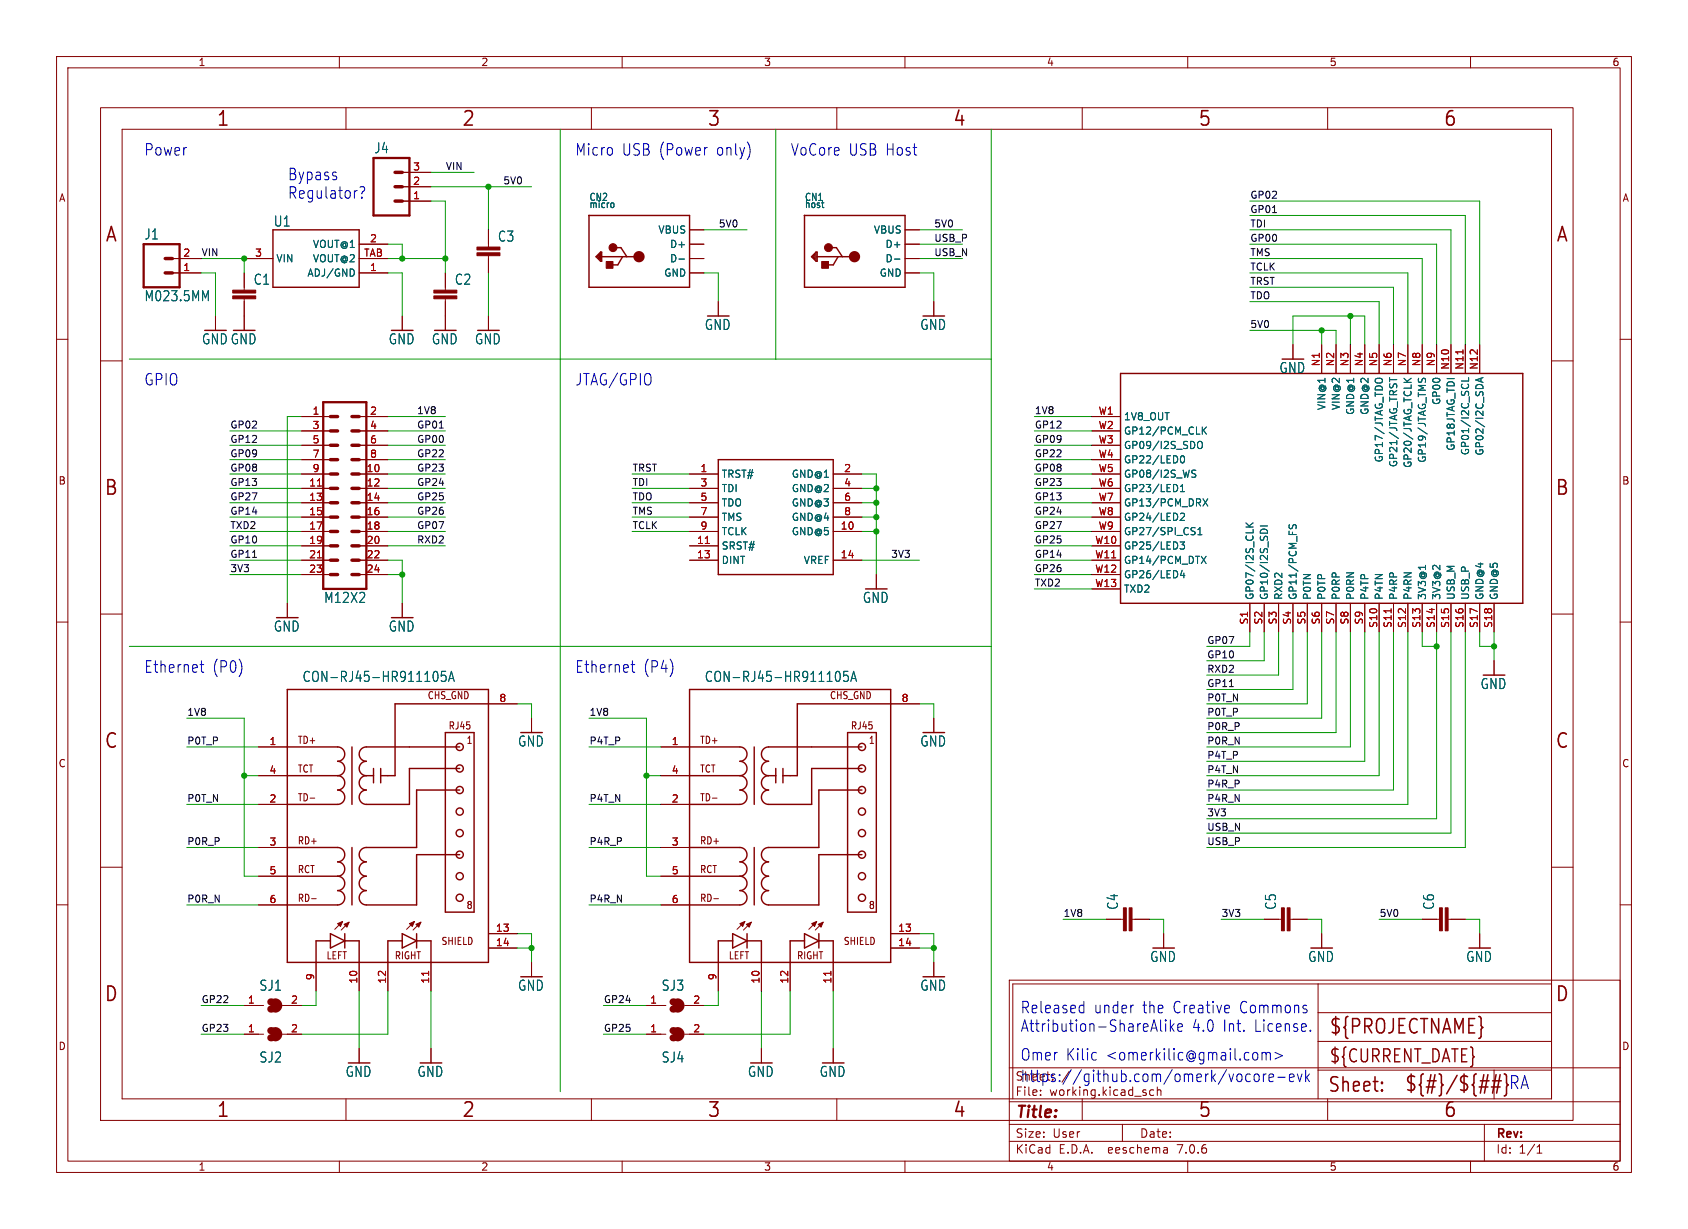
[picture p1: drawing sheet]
<svg xmlns="http://www.w3.org/2000/svg" width="298mm" height="217mm" viewBox="0 0 298 217" stroke-linecap="round" stroke-linejoin="round" font-family="sans-serif">
<defs><g id="words">
<g font-size="3.5" fill="#840000">
<text x="38.2" y="22.7">1</text>
<text x="81.6" y="22.7">2</text>
<text x="125" y="22.7">3</text>
<text x="168.4" y="22.7">4</text>
<text x="211.8" y="22.7">5</text>
<text x="255.1" y="22.7">6</text>
<text x="18.5" y="43.1">A</text>
<text x="275" y="43.1">A</text>
<text x="18.3" y="87.9">B</text>
<text x="274.9" y="87.9">B</text>
<text x="18.3" y="132.7">C</text>
<text x="274.9" y="132.7">C</text>
<text x="18.3" y="177.4">D</text>
<text x="274.9" y="177.4">D</text>
<text x="234.9" y="183.2">${PROJECTNAME}</text>
<text x="38.2" y="197.9">1</text>
<text x="81.6" y="197.9">2</text>
<text x="125" y="197.9">3</text>
<text x="168.4" y="197.9">4</text>
<text x="211.8" y="197.9">5</text>
<text x="234.7" y="193.5">Sheet:</text>
<text x="248.3" y="193.3">${#}/${##}</text>
<text x="255.1" y="197.9">6</text>
</g>
<text font-size="3.2" fill="#840000" x="234.9" y="188.2">${CURRENT_DATE}</text>
<text font-size="3.2" fill="#0000c2" x="266.7" y="192.8">RA</text>
<g font-size="2.8" fill="#0000c2">
<text x="25.4" y="27.7">Power</text>
<text x="101.6" y="27.7">Micro</text>
<text x="109.9" y="27.7">USB (Power</text>
<text x="126.8" y="27.7">only)</text>
<text x="139.7" y="27.7">VoCore</text>
<text x="150" y="27.7">USB Host</text>
<text x="50.8" y="32">Bypass</text>
<text x="50.8" y="35.3">Regulator?</text>
<text x="25.4" y="68.3">GPIO</text>
<text x="101.6" y="68.3">JTAG/GPIO</text>
<text x="25.4" y="119.1">Ethernet</text>
<text x="37.5" y="119.1">(P0)</text>
<text x="101.6" y="119.1">Ethernet</text>
<text x="113.7" y="119.1">(P4)</text>
<text x="180.3" y="179.4">Released</text>
<text x="193.4" y="179.4">under</text>
<text x="202" y="179.4">the</text>
<text x="207.5" y="179.4">Creative</text>
<text x="219.4" y="179.4">Commons</text>
<text x="180.3" y="182.6">Attribution-ShareAlike</text>
<text x="210.7" y="182.6">4.0</text>
<text x="216.3" y="182.6">Int.</text>
<text x="221.9" y="182.6">License.</text>
<text x="180.3" y="191.5">https://github.com/omerk/vocore-evk</text>
<text x="180.3" y="187.7">Omer</text>
<text x="188.4" y="187.7">Kilic</text>
<text x="195.6" y="187.7">&lt;omerkilic@gmail.com&gt;</text>
</g>
<text font-size="2.8" fill="#840000" x="179.4" y="198.2">Title:</text>
<g font-size="2.5" fill="#006464">
<text x="66.1" y="27.3">J4</text>
<text x="48.3" y="40.3">U1</text>
<text x="25.5" y="42.6">J1</text>
<text x="87.9" y="42.9">C3</text>
<text x="25.5" y="53.5">M023.5MM</text>
<text x="44.8" y="50.6">C1</text>
<text x="80.3" y="50.6">C2</text>
<text x="124.5" y="58.6">GND</text>
<text x="162.6" y="58.6">GND</text>
<text x="35.6" y="61.1">GNDGND</text>
<text x="68.6" y="61.1">GND</text>
<text x="76.3" y="61.1">GND</text>
<text x="83.9" y="61.1">GND</text>
<text x="226.1" y="66.2">GND</text>
<text x="57.2" y="106.8">M12X2</text>
<text x="152.5" y="106.8">GND</text>
<text x="48.3" y="111.9">GND</text>
<text x="68.6" y="111.9">GND</text>
<text x="53.4" y="120.8">CON-RJ45-HR911105A</text>
<text x="124.5" y="120.8">CON-RJ45-HR911105A</text>
<text x="261.7" y="122.1">GND</text>
<text x="91.5" y="132.2">GND</text>
<text x="162.6" y="132.2">GND</text>
<text x="197.9" y="161" transform="rotate(-90 197.9 161)">C4</text>
<text x="225.8" y="161" transform="rotate(-90 225.8 161)">C5</text>
<text x="253.8" y="161" transform="rotate(-90 253.8 161)">C6</text>
<text x="203.3" y="170.3">GND</text>
<text x="231.2" y="170.3">GND</text>
<text x="259.1" y="170.3">GND</text>
<text x="45.8" y="175.4">SJ1</text>
<text x="91.5" y="175.4">GND</text>
<text x="116.9" y="175.4">SJ3</text>
<text x="162.6" y="175.4">GND</text>
<text x="45.8" y="188.1">SJ2</text>
<text x="61" y="190.6">GND</text>
<text x="73.7" y="190.6">GND</text>
<text x="116.9" y="188.1">SJ4</text>
<text x="132.1" y="190.6">GND</text>
<text x="144.8" y="190.6">GND</text>
</g>
<g font-size="2.1" fill="#0000c2">
<text x="179.4" y="191.3">Sheet:</text>
<text x="187.7" y="191.3">/</text>
<text x="185.5" y="194">working.kicad_sch</text>
</g>
<g font-size="2.1" fill="#840000">
<text x="179.4" y="194">File:</text>
<text x="179.4" y="201.4">Size:</text>
<text x="186.1" y="201.4">User</text>
<text x="201.4" y="201.4">Date:</text>
<text x="264.4" y="201.6">Rev:</text>
<text x="179.4" y="204.2">KiCad</text>
<text x="187.2" y="204.2">E.D.A.</text>
<text x="196.1" y="204.2">eeschema</text>
<text x="208.4" y="204.2">7.0.6</text>
<text x="264.4" y="204.2">Id:</text>
<text x="268.5" y="204.2">1/1</text>
</g>
<g font-size="1.8" fill="#840000">
<text x="35" y="11.9">1</text>
<text x="85" y="11.9">2</text>
<text x="135" y="11.9">3</text>
<text x="185" y="11.9">4</text>
<text x="235" y="11.9">5</text>
<text x="285" y="11.9">6</text>
<text x="10.3" y="35.9">A</text>
<text x="286.8" y="35.9">A</text>
<text x="10.3" y="85.9">B</text>
<text x="286.7" y="85.9">B</text>
<text x="75.5" y="123.8">CHS_GND</text>
<text x="146.6" y="123.8">CHS_GND</text>
<text x="52.6" y="131.7">TD+</text>
<text x="79.2" y="129.2">RJ45</text>
<text x="82.4" y="131.7">1</text>
<text x="123.7" y="131.7">TD+</text>
<text x="150.3" y="129.2">RJ45</text>
<text x="153.5" y="131.7">1</text>
<text x="10.3" y="135.9">C</text>
<text x="52.6" y="136.8">TCT</text>
<text x="123.7" y="136.8">TCT</text>
<text x="286.7" y="135.9">C</text>
<text x="52.6" y="141.9">TD-</text>
<text x="123.7" y="141.9">TD-</text>
<text x="52.6" y="149.5">RD+</text>
<text x="123.7" y="149.5">RD+</text>
<text x="52.6" y="154.6">RCT</text>
<text x="123.7" y="154.6">RCT</text>
<text x="52.6" y="159.7">RD-</text>
<text x="82.4" y="161">8</text>
<text x="123.7" y="159.7">RD-</text>
<text x="153.5" y="161">8</text>
<text x="78" y="167.3">SHIELD</text>
<text x="149.1" y="167.3">SHIELD</text>
<text x="57.6" y="169.8">LEFT</text>
<text x="69.7" y="169.8">RIGHT</text>
<text x="128.8" y="169.8">LEFT</text>
<text x="140.8" y="169.8">RIGHT</text>
<text x="10.3" y="185.9">D</text>
<text x="286.7" y="185.9">D</text>
<text x="35" y="207.2">1</text>
<text x="85" y="207.2">2</text>
<text x="135" y="207.2">3</text>
<text x="185" y="207.2">4</text>
<text x="235" y="207.2">5</text>
<text x="285" y="207.2">6</text>
</g>
<g font-size="1.8" fill="#a90000">
<text x="73" y="35.3">1</text>
<text x="73" y="32.8">2</text>
<text x="73" y="30.2">3</text>
<text x="32.3" y="45.5">2</text>
<text x="45" y="45.5">3</text>
<text x="64.3" y="45.5">TAB</text>
<text x="65.3" y="42.9">2</text>
<text x="32.3" y="48">1</text>
<text x="65.3" y="48">1</text>
<text x="233.4" y="64.9" transform="rotate(-90 233.4 64.9)">N1</text>
<text x="236" y="64.9" transform="rotate(-90 236 64.9)">N2</text>
<text x="238.5" y="64.9" transform="rotate(-90 238.5 64.9)">N3</text>
<text x="241" y="64.9" transform="rotate(-90 241 64.9)">N4</text>
<text x="243.6" y="64.9" transform="rotate(-90 243.6 64.9)">N5</text>
<text x="246.1" y="64.9" transform="rotate(-90 246.1 64.9)">N6</text>
<text x="248.7" y="64.9" transform="rotate(-90 248.7 64.9)">N7</text>
<text x="251.2" y="64.9" transform="rotate(-90 251.2 64.9)">N8</text>
<text x="253.7" y="64.9" transform="rotate(-90 253.7 64.9)">N9</text>
<text x="256.3" y="65.5" transform="rotate(-90 256.3 65.5)">N10</text>
<text x="258.8" y="65.5" transform="rotate(-90 258.8 65.5)">N11</text>
<text x="261.4" y="65.5" transform="rotate(-90 261.4 65.5)">N12</text>
<text x="55.2" y="73.4">1</text>
<text x="55.2" y="75.9">3</text>
<text x="65.3" y="73.4">2</text>
<text x="65.3" y="75.9">4</text>
<text x="194.1" y="73.4">W1</text>
<text x="194.1" y="75.9">W2</text>
<text x="55.2" y="78.5">5</text>
<text x="55.2" y="81">7</text>
<text x="55.2" y="83.6">9</text>
<text x="64.7" y="83.6">10</text>
<text x="65.3" y="78.5">6</text>
<text x="65.3" y="81">8</text>
<text x="123.8" y="83.6">1</text>
<text x="149.2" y="83.6">2</text>
<text x="194.1" y="78.5">W3</text>
<text x="194.1" y="81">W4</text>
<text x="194.1" y="83.6">W5</text>
<text x="54.6" y="86.1">11</text>
<text x="54.6" y="88.6">13</text>
<text x="64.7" y="86.1">12</text>
<text x="64.7" y="88.6">14</text>
<text x="123.8" y="86.1">3</text>
<text x="123.8" y="88.6">5</text>
<text x="149.2" y="86.1">4</text>
<text x="149.2" y="88.6">6</text>
<text x="194.1" y="86.1">W6</text>
<text x="194.1" y="88.6">W7</text>
<text x="54.6" y="91.2">15</text>
<text x="54.6" y="93.7">17</text>
<text x="64.7" y="91.2">16</text>
<text x="64.7" y="93.7">18</text>
<text x="123.8" y="91.2">7</text>
<text x="123.8" y="93.7">9</text>
<text x="148.5" y="93.7">10</text>
<text x="149.2" y="91.2">8</text>
<text x="194.1" y="91.2">W8</text>
<text x="194.1" y="93.7">W9</text>
<text x="54.6" y="96.3">19</text>
<text x="54.6" y="98.8">21</text>
<text x="54.6" y="101.3">23</text>
<text x="64.7" y="96.3">20</text>
<text x="64.7" y="98.8">22</text>
<text x="64.7" y="101.3">24</text>
<text x="123.1" y="96.3">11</text>
<text x="123.1" y="98.8">13</text>
<text x="148.5" y="98.8">14</text>
<text x="193.5" y="96.3">W10</text>
<text x="193.5" y="98.8">W11</text>
<text x="193.5" y="101.3">W12</text>
<text x="193.5" y="103.9">W13</text>
<text x="220.7" y="110.5" transform="rotate(-90 220.7 110.5)">S1</text>
<text x="223.3" y="110.5" transform="rotate(-90 223.3 110.5)">S2</text>
<text x="225.8" y="110.5" transform="rotate(-90 225.8 110.5)">S3</text>
<text x="228.3" y="110.5" transform="rotate(-90 228.3 110.5)">S4</text>
<text x="230.9" y="110.5" transform="rotate(-90 230.9 110.5)">S5</text>
<text x="233.4" y="110.5" transform="rotate(-90 233.4 110.5)">S6</text>
<text x="236" y="110.5" transform="rotate(-90 236 110.5)">S7</text>
<text x="238.5" y="110.5" transform="rotate(-90 238.5 110.5)">S8</text>
<text x="241" y="110.5" transform="rotate(-90 241 110.5)">S9</text>
<text x="243.6" y="111.1" transform="rotate(-90 243.6 111.1)">S10</text>
<text x="246.1" y="111.1" transform="rotate(-90 246.1 111.1)">S11</text>
<text x="248.7" y="111.1" transform="rotate(-90 248.7 111.1)">S12</text>
<text x="251.2" y="111.1" transform="rotate(-90 251.2 111.1)">S13</text>
<text x="253.7" y="111.1" transform="rotate(-90 253.7 111.1)">S14</text>
<text x="256.3" y="111.1" transform="rotate(-90 256.3 111.1)">S15</text>
<text x="258.8" y="111.1" transform="rotate(-90 258.8 111.1)">S16</text>
<text x="261.4" y="111.1" transform="rotate(-90 261.4 111.1)">S17</text>
<text x="263.9" y="111.1" transform="rotate(-90 263.9 111.1)">S18</text>
<text x="88.2" y="124.2">8</text>
<text x="159.3" y="124.2">8</text>
<text x="47.6" y="131.8">1</text>
<text x="118.7" y="131.8">1</text>
<text x="47.6" y="136.9">4</text>
<text x="118.7" y="136.9">4</text>
<text x="47.6" y="142">2</text>
<text x="118.7" y="142">2</text>
<text x="47.6" y="149.6">3</text>
<text x="118.7" y="149.6">3</text>
<text x="47.6" y="154.7">5</text>
<text x="118.7" y="154.7">5</text>
<text x="47.6" y="159.8">6</text>
<text x="118.7" y="159.8">6</text>
<text x="87.6" y="164.8">13</text>
<text x="87.6" y="167.4">14</text>
<text x="158.7" y="164.8">13</text>
<text x="158.7" y="167.4">14</text>
<text x="55.6" y="173.4" transform="rotate(-90 55.6 173.4)">9</text>
<text x="126.7" y="173.4" transform="rotate(-90 126.7 173.4)">9</text>
<text x="43.7" y="177.5">1</text>
<text x="51.4" y="177.5">2</text>
<text x="63.2" y="174" transform="rotate(-90 63.2 174)">10</text>
<text x="68.3" y="174" transform="rotate(-90 68.3 174)">12</text>
<text x="75.9" y="174" transform="rotate(-90 75.9 174)">11</text>
<text x="114.9" y="177.5">1</text>
<text x="122.5" y="177.5">2</text>
<text x="134.4" y="174" transform="rotate(-90 134.4 174)">10</text>
<text x="139.4" y="174" transform="rotate(-90 139.4 174)">12</text>
<text x="147.1" y="174" transform="rotate(-90 147.1 174)">11</text>
<text x="43.7" y="182.6">1</text>
<text x="51.4" y="182.6">2</text>
<text x="114.9" y="182.6">1</text>
<text x="122.5" y="182.6">2</text>
</g>
<g font-size="1.8" fill="#006464">
<text x="104.1" y="35.7">CN2</text>
<text x="142.2" y="35.7">CN1</text>
<text x="104.1" y="37">micro</text>
<text x="116.3" y="41.5">VBUS</text>
<text x="142.2" y="37">host</text>
<text x="154.4" y="41.5">VBUS</text>
<text x="48.8" y="46.6">VIN</text>
<text x="55.2" y="44">VOUT@1</text>
<text x="55.2" y="46.6">VOUT@2</text>
<text x="118.4" y="44">D+</text>
<text x="118.4" y="46.6">D-</text>
<text x="156.5" y="44">D+</text>
<text x="156.5" y="46.6">D-</text>
<text x="54.3" y="49.1">ADJ/GND</text>
<text x="117.3" y="49.1">GND</text>
<text x="155.4" y="49.1">GND</text>
<text x="254.9" y="71.7" transform="rotate(-90 254.9 71.7)">GP00</text>
<text x="198.6" y="74.5">1V8_OUT</text>
<text x="198.6" y="77.1">GP12/PCM_CLK</text>
<text x="234.5" y="72.6" transform="rotate(-90 234.5 72.6)">VIN@1</text>
<text x="237.1" y="72.6" transform="rotate(-90 237.1 72.6)">VIN@2</text>
<text x="239.6" y="73.5" transform="rotate(-90 239.6 73.5)">GND@1</text>
<text x="242.2" y="73.5" transform="rotate(-90 242.2 73.5)">GND@2</text>
<text x="198.6" y="79.6">GP09/I2S_SDO</text>
<text x="198.6" y="82.1">GP22/LED0</text>
<text x="244.7" y="81.9" transform="rotate(-90 244.7 81.9)">GP17/JTAG_TDO</text>
<text x="247.2" y="82.7" transform="rotate(-90 247.2 82.7)">GP21/JTAG_TRST</text>
<text x="249.8" y="82.8" transform="rotate(-90 249.8 82.8)">GP20/JTAG_TCLK</text>
<text x="252.3" y="81.9" transform="rotate(-90 252.3 81.9)">GP19/JTAG_TMS</text>
<text x="257.4" y="79.8" transform="rotate(-90 257.4 79.8)">GP18JTAG_TDI</text>
<text x="259.9" y="80.6" transform="rotate(-90 259.9 80.6)">GP01/I2C_SCL</text>
<text x="262.5" y="80.7" transform="rotate(-90 262.5 80.7)">GP02/I2C_SDA</text>
<text x="127.5" y="84.7">TRST#</text>
<text x="127.5" y="87.2">TDI</text>
<text x="127.5" y="89.8">TDO</text>
<text x="139.9" y="84.7">GND@1</text>
<text x="139.9" y="87.2">GND@2</text>
<text x="139.9" y="89.8">GND@3</text>
<text x="198.6" y="84.7">GP08/I2S_WS</text>
<text x="198.6" y="87.2">GP23/LED1</text>
<text x="198.6" y="89.8">GP13/PCM_DRX</text>
<text x="127.5" y="92.3">TMS</text>
<text x="127.5" y="94.8">TCLK</text>
<text x="139.9" y="94.8">GND@5</text>
<text x="139.9" y="92.3">GND@4</text>
<text x="198.6" y="92.3">GP24/LED2</text>
<text x="198.6" y="94.8">GP27/SPI_CS1</text>
<text x="127.5" y="97.4">SRST#</text>
<text x="127.5" y="99.9">DINT</text>
<text x="142" y="99.9">VREF</text>
<text x="198.6" y="97.4">GP25/LED3</text>
<text x="198.6" y="99.9">GP14/PCM_DTX</text>
<text x="198.6" y="102.5">GP26/LED4</text>
<text x="198.6" y="105">TXD2</text>
<text x="221.8" y="106.2" transform="rotate(-90 221.8 106.2)">GP07/I2S_CLK</text>
<text x="224.4" y="106.2" transform="rotate(-90 224.4 106.2)">GP10/I2S_SDI</text>
<text x="226.9" y="106.2" transform="rotate(-90 226.9 106.2)">RXD2</text>
<text x="229.5" y="106.2" transform="rotate(-90 229.5 106.2)">GP11/PCM_FS</text>
<text x="232" y="106.2" transform="rotate(-90 232 106.2)">P0TN</text>
<text x="234.5" y="106.2" transform="rotate(-90 234.5 106.2)">P0TP</text>
<text x="237.1" y="106.2" transform="rotate(-90 237.1 106.2)">P0RP</text>
<text x="239.6" y="106.2" transform="rotate(-90 239.6 106.2)">P0RN</text>
<text x="242.2" y="106.2" transform="rotate(-90 242.2 106.2)">P4TP</text>
<text x="244.7" y="106.2" transform="rotate(-90 244.7 106.2)">P4TN</text>
<text x="247.2" y="106.2" transform="rotate(-90 247.2 106.2)">P4RP</text>
<text x="249.8" y="106.2" transform="rotate(-90 249.8 106.2)">P4RN</text>
<text x="252.3" y="106.2" transform="rotate(-90 252.3 106.2)">3V3@1</text>
<text x="254.9" y="106.2" transform="rotate(-90 254.9 106.2)">3V3@2</text>
<text x="257.4" y="106.2" transform="rotate(-90 257.4 106.2)">USB_M</text>
<text x="259.9" y="106.2" transform="rotate(-90 259.9 106.2)">USB_P</text>
<text x="262.5" y="106.2" transform="rotate(-90 262.5 106.2)">GND@4</text>
<text x="265" y="106.2" transform="rotate(-90 265 106.2)">GND@5</text>
</g>
<g font-size="1.7" fill="#0f0f0f">
<text x="78.7" y="30.1">VIN</text>
<text x="88.9" y="32.7">5V0</text>
<text x="221" y="35.2">GP02</text>
<text x="127" y="40.3">5V0</text>
<text x="165.1" y="40.3">5V0</text>
<text x="221" y="37.8">GP01</text>
<text x="221" y="40.3">TDI</text>
<text x="35.6" y="45.4">VIN</text>
<text x="165.1" y="45.4">USB_N</text>
<text x="165.1" y="42.8">USB_P</text>
<text x="221" y="42.8">GP00</text>
<text x="221" y="45.4">TMS</text>
<text x="221" y="47.9">TCLK</text>
<text x="221" y="50.5">TRST</text>
<text x="221" y="53">TDO</text>
<text x="221" y="58.1">5V0</text>
<text x="40.6" y="75.9">GP02</text>
<text x="73.7" y="75.9">GP01</text>
<text x="73.7" y="73.3">1V8</text>
<text x="182.9" y="75.9">GP12</text>
<text x="182.9" y="73.3">1V8</text>
<text x="40.6" y="78.4">GP12</text>
<text x="40.6" y="83.5">GP08</text>
<text x="40.6" y="80.9">GP09</text>
<text x="73.7" y="80.9">GP22</text>
<text x="73.7" y="83.5">GP23</text>
<text x="73.7" y="78.4">GP00</text>
<text x="111.8" y="83.5">TRST</text>
<text x="182.9" y="80.9">GP22</text>
<text x="182.9" y="83.5">GP08</text>
<text x="182.9" y="78.4">GP09</text>
<text x="40.6" y="86">GP13</text>
<text x="40.6" y="88.6">GP27</text>
<text x="73.7" y="86">GP24</text>
<text x="73.7" y="88.6">GP25</text>
<text x="111.8" y="88.6">TDO</text>
<text x="111.8" y="86">TDI</text>
<text x="182.9" y="88.6">GP13</text>
<text x="182.9" y="86">GP23</text>
<text x="40.6" y="93.6">TXD2</text>
<text x="40.6" y="91.1">GP14</text>
<text x="73.7" y="91.1">GP26</text>
<text x="73.7" y="93.6">GP07</text>
<text x="111.8" y="93.6">TCLK</text>
<text x="111.8" y="91.1">TMS</text>
<text x="182.9" y="91.1">GP24</text>
<text x="182.9" y="93.6">GP27</text>
<text x="40.6" y="98.7">GP11</text>
<text x="40.6" y="101.3">3V3</text>
<text x="40.6" y="96.2">GP10</text>
<text x="73.7" y="96.2">RXD2</text>
<text x="157.5" y="98.7">3V3</text>
<text x="182.9" y="96.2">GP25</text>
<text x="182.9" y="98.7">GP14</text>
<text x="182.9" y="101.3">GP26</text>
<text x="182.9" y="103.8">TXD2</text>
<text x="213.4" y="114">GP07</text>
<text x="213.4" y="119">RXD2</text>
<text x="213.4" y="116.5">GP10</text>
<text x="213.4" y="124.1">P0T_N</text>
<text x="213.4" y="121.6">GP11</text>
<text x="33" y="131.7">P0T_P</text>
<text x="33" y="126.7">1V8</text>
<text x="104.1" y="126.7">1V8</text>
<text x="104.1" y="131.7">P4T_P</text>
<text x="213.4" y="131.7">P0R_N</text>
<text x="213.4" y="129.2">P0R_P</text>
<text x="213.4" y="126.7">P0T_P</text>
<text x="213.4" y="136.8">P4T_N</text>
<text x="213.4" y="134.3">P4T_P</text>
<text x="33" y="141.9">P0T_N</text>
<text x="104.1" y="141.9">P4T_N</text>
<text x="213.4" y="139.4">P4R_P</text>
<text x="213.4" y="141.9">P4R_N</text>
<text x="33" y="149.5">P0R_P</text>
<text x="104.1" y="149.5">P4R_P</text>
<text x="213.4" y="144.4">3V3</text>
<text x="213.4" y="147">USB_N</text>
<text x="213.4" y="149.5">USB_P</text>
<text x="33" y="159.7">P0R_N</text>
<text x="104.1" y="159.7">P4R_N</text>
<text x="188" y="162.2">1V8</text>
<text x="215.9" y="162.2">3V3</text>
<text x="243.8" y="162.2">5V0</text>
<text x="35.6" y="177.5">GP22</text>
<text x="106.7" y="177.5">GP24</text>
<text x="35.6" y="182.5">GP23</text>
<text x="106.7" y="182.5">GP25</text>
</g>
</g></defs>
<g fill="none" stroke="#840000" stroke-width=".18">
<path d="M10 10h278.5v197.3h-278.5zM12 12h274.5v193.3h-274.5zM17.8 19h260.3v179.1h-260.3zM60 10v2M61.2 19v3.9M104.6 19v3.9M110 10v2M148 19v3.9M160 10v2M191.3 19v3.9M210 10v2M234.7 19v3.9"/>
<path d="M260 10v2M21.6 22.9h252.7v171.4h-252.7zM71.1 35.6h5.1M71.1 33h5.1M71.1 30.5h5.1M10 60h2M30.5 48.3h5.1M30.5 45.7h5.1M38.1 55.9v2.5M43.2 48.3v3M43.2 52.8v5.6M43.2 45.7h5.1"/>
<path d="M63.5 48.3h5.1M63.5 45.7h5.1M63.5 43.2h5.1M71.1 55.9v2.5M78.7 48.3v3M78.7 52.8v5.6M86.4 40.6v3.1M86.4 45.2v3.1M86.4 55.9v2.5M121.9 48.3h2.6M121.9 45.7h2.6M121.9 43.2h2.6"/>
<path d="M121.9 40.6h2.6M127 53.3v2.6M160 48.3h2.6M160 45.7h2.6M160 43.2h2.6M160 40.6h2.6M165.1 53.3v2.6M286.5 60h2M17.8 63.8h3.8M53.3 73.7h5.1M53.3 76.2h5.1M53.3 78.7h5.1"/>
<path d="M63.5 73.7h5.1M63.5 76.2h5.1M63.5 78.7h5.1M193 73.7h5.1M193 76.2h5.1M193 78.7h5.1M228.6 61v2.5M233.7 61v5M236.2 61v5M238.8 61v5M241.3 61v5M243.8 61v5"/>
<path d="M246.4 61v5M248.9 61v5M251.5 61v5M254 61v5M256.5 61v5M259.1 61v5M261.6 61v5M274.3 63.8h3.8M53.3 83.8h5.1M53.3 94h5.1M53.3 96.5h5.1M53.3 99.1h5.1"/>
<path d="M53.3 86.4h5.1M53.3 88.9h5.1M53.3 91.4h5.1M53.3 81.3h5.1M63.5 83.8h5.1M63.5 94h5.1M63.5 96.5h5.1M63.5 99.1h5.1M63.5 86.4h5.1M63.5 88.9h5.1M63.5 91.4h5.1M63.5 81.3h5.1"/>
<path d="M121.9 83.8h5.1M121.9 94h5.1M121.9 96.5h5.1M121.9 99.1h5.1M121.9 86.4h5.1M121.9 88.9h5.1M121.9 91.4h5.1M147.3 83.8h5.1M147.3 94h5.1M147.3 99.1h5.1M147.3 86.4h5.1M147.3 88.9h5.1"/>
<path d="M147.3 91.4h5.1M193 83.8h5.1M193 94h5.1M193 96.5h5.1M193 99.1h5.1M193 86.4h5.1M193 88.9h5.1M193 91.4h5.1M193 81.3h5.1M10 110h2M17.8 108.6h3.8M50.8 106.7v2.5"/>
<path d="M53.3 101.6h5.1M63.5 101.6h5.1M71.1 106.7v2.5M154.9 101.6v2.5M193 101.6h5.1M193 104.1h5.1M221 106.7v5.1M223.5 106.7v5.1M226.1 106.7v5.1M228.6 106.7v5.1M231.1 106.7v5.1M233.7 106.7v5.1"/>
<path d="M236.2 106.7v5.1M238.8 106.7v5.1M241.3 106.7v5.1M243.8 106.7v5.1M246.4 106.7v5.1M248.9 106.7v5.1M251.5 106.7v5.1M254 106.7v5.1M256.5 106.7v5.1M259.1 106.7v5.1M261.6 106.7v5.1M264.2 106.7v5.1"/>
<path d="M264.2 116.8v2.6M274.3 108.6h3.8M286.5 110h2M45.7 132.1h5.1M45.7 137.2h5.1M86.4 124.5h5M94 127v2.5M116.8 132.1h5.1M116.8 137.2h5.1M157.5 124.5h5.1M165.1 127v2.5M10 160h2"/>
<path d="M17.8 153.4h3.8M45.7 142.2h5.1M45.7 149.9h5.1M45.7 154.9h5.1M54.8 141.1h.9M55.1 158.9h.8M116.8 142.2h5.1M116.8 149.9h5.1M116.8 154.9h5.1M126 141.1h.8M126.2 158.9h.8M274.3 153.4h3.8"/>
<path d="M286.5 160h2M43.2 177.8h3.4M45.7 160h5.1M49.9 177.8h3.4M55.9 170.2v5.1M60.6 162.9l-1.4 1.4M61.7 163.1l-1.4 1.4M63.5 170.2v5.1M68.6 170.2v5.1M73.3 162.9l-1.4 1.4M74.4 163.1l-1.4 1.4M76.2 170.2v5.1"/>
<path d="M86.4 165.1h5M86.4 167.6h5M94 170.2v2.5M114.3 177.8h3.4M116.8 160h5.1M121 177.8h3.5M127 170.2v5.1M131.7 162.9l-1.4 1.4M132.8 163.1l-1.4 1.4M134.6 170.2v5.1M139.7 170.2v5.1M144.4 162.9l-1.4 1.4"/>
<path d="M145.5 163.1l-1.4 1.4M147.3 170.2v5.1M157.5 165.1h5.1M157.5 167.6h5.1M165.1 170.2v2.5M178.4 173.3h108.1v32h-108.1zM195.6 162.6h3M200.2 162.6h3M205.7 165.1v2.5M223.5 162.6h3.1M228.1 162.6h3M233 174v20.3"/>
<path d="M233 179.1h41.3M233.7 165.1v2.5M251.5 162.6h3M256 162.6h3.1M261.6 165.1v2.5M274.3 174h-95.2v20.3M43.2 182.9h3.4M49.9 182.9h3.4M61.2 194.3v3.8M63.5 185.4v2.6M76.2 185.4v2.6M104.6 194.3v3.8"/>
<path d="M114.3 182.9h3.4M121 182.9h3.5M134.6 185.4v2.6M147.3 185.4v2.6M148 194.3v3.8M178.4 198.8h108.1M178.4 194.8h108.1M178.4 188.8h108.1M184 193.6v.1M191.3 194.3v3.8M198.4 198.8v3M203.3 193v.4l.1 .2h.6"/>
<path d="M204.6 192.2v1.5M205.3 192.9v.8M233 184.1h41.3M233 189.2h41.3M234.7 194.3v3.8M262.5 198.8v6.5M264.2 189.2v5.1M60 205.3v2M110 205.3v2M160 205.3v2M178.4 201.8h108.1M206.3 203l.1 .9"/>
<path d="M206.4 203.8l-.1 .1M206.4 203.3h-.1M210 205.3v2M260 205.3v2M271.8 203.9h.8M271.8 202.8l.4-.4v1.5"/>
</g>
<path d="M244.3 192.7l.1 .1-.1 .1M244.3 191.4l.1 .1-.1 .1M261.5 192.2h1.6M261.7 191.1h1.6M263.1 190l-.6 3.3M263.7 192.2h1.5M263.9 191.1h1.5M264.5 190l-.6 3.3M265.2 190l-.6 3.3" fill="none" stroke="#840000" stroke-width=".27"/>
<path d="M47.9 177.2a.64 .64 0 0 1 .6 .6 .64 .64 0 0 1-.6 .6M48.6 177.2a.64 .64 0 0 1 .7 .6 .64 .64 0 0 1-.7 .6M119 177.2a.64 .64 0 0 1 .6 .6 .64 .64 0 0 1-.6 .6M119.8 177.2a.64 .64 0 0 1 .6 .6 .64 .64 0 0 1-.6 .6M47.9 182.2a.64 .64 0 0 1 .6 .7 .64 .64 0 0 1-.6 .6M48.6 182.2a.64 .64 0 0 1 .7 .7 .64 .64 0 0 1-.7 .6M119 182.2a.64 .64 0 0 1 .6 .7 .64 .64 0 0 1-.6 .6M119.8 182.2a.64 .64 0 0 1 .6 .7 .64 .64 0 0 1-.6 .6" fill="none" stroke="#840000" stroke-width="1.3"/>
<g fill="#840000" stroke="#840000" stroke-width=".18">
<path d="M84.3 44.7h4.1v.5h-4.1z"/>
<path d="M84.3 43.7h4.1v.5h-4.1z"/>
<path d="M145.3 46.2h1.2v1.2h-1.2z"/>
<path d="M255.5 160.5h.5v4.1h-.5z"/>
<path d="M254.5 160.5h.5v4.1h-.5z"/>
<path d="M199.6 160.5h.6v4.1h-.6z"/>
<path d="M198.6 160.5h.5v4.1h-.5z"/>
<path d="M130.8 163.3l.9-.4-.4 .9z"/>
<path d="M132 163.4l.8-.3-.3 .9z"/>
<path d="M143.5 163.3l.9-.4-.4 .9z"/>
<path d="M144.7 163.4l.8-.3-.3 .9z"/>
<path d="M41.1 52.3h4.1v.5h-4.1z"/>
<path d="M41.1 51.3h4.1v.5h-4.1z"/>
<path d="M76.7 52.3h4.1v.5h-4.1z"/>
<path d="M76.7 51.3h4.1v.5h-4.1z"/>
<path d="M107.2 46.2h1.2v1.2h-1.2z"/>
<path d="M59.7 163.3l.9-.4-.4 .9z"/>
<path d="M60.8 163.4l.9-.3-.4 .9z"/>
<path d="M72.4 163.3l.9-.4-.4 .9z"/>
<path d="M73.5 163.4l.9-.3-.4 .9z"/>
<path d="M227.6 160.5h.5v4.1h-.5z"/>
<path d="M226.6 160.5h.5v4.1h-.5z"/>
<circle cx="146.5" cy="43.8" r=".7"/>
<circle cx="108.4" cy="43.8" r=".7"/>
</g>
<path d="M66 27.9h6.4v10.2h-6.4zM25.4 43.2h6.3v7.6h-6.3zM57.1 71.1h7.7v33h-7.7z" fill="none" stroke="#840000" stroke-width=".41"/>
<g fill="none" stroke="#840000" stroke-width=".61">
<path d="M69.8 35.6h1.3M69.8 33h1.3M69.8 30.5h1.3M29.2 48.3h1.3M29.2 45.7h1.3M58.4 78.7h1.3M58.4 76.2h1.3M58.4 73.7h1.3M62.2 78.7h1.3M62.2 76.2h1.3M62.2 73.7h1.3M58.4 99.1h1.3"/>
<path d="M58.4 96.5h1.3M58.4 94h1.3M58.4 91.4h1.3M58.4 88.9h1.3M58.4 86.4h1.3M58.4 83.8h1.3M58.4 81.3h1.3M62.2 99.1h1.3M62.2 96.5h1.3M62.2 94h1.3M62.2 91.4h1.3M62.2 88.9h1.3"/>
<path d="M62.2 86.4h1.3M62.2 83.8h1.3M62.2 81.3h1.3M58.4 101.6h1.3M62.2 101.6h1.3"/>
</g>
<g fill="none" stroke="#006464" stroke-width=".18">
<path d="M108.3 35.9l.3 .2v.4l-.3 .2M145.3 35.9h.4M145.6 36.7h.1M36.3 52.7l.5-1.3v1.8M62.5 47.8l.1 .3-.1 .6M120 45.8h1M158.1 45.8h1M211.8 78.2l.2-.2a.43 .43 0 0 1 .6 .5v.4a.42 .42 0 0 1-.4 .4 .42 .42 0 0 1-.5-.4zM212.8 76.1l.5 .7M213.3 75.5l-.7 .7M243.2 67.1a.9 .9 0 0 1 1.2 0M245.7 66.8v.7"/>
<path d="M248.2 66.9l.8 .7M249.5 66.9l-.7 .5M250.8 66.9v.5M251.4 67.4l.1-.4 .3-.1 .2 .2v.3M259.7 66.8v.6h-1.3M261.8 66.9v.6M262.2 66.8l-1.3 .4 1.3 .4M208.6 95.8h.8l-.4 .5 .4 .1v.6l-.2 .1-.6-.1M208.7 90.9l.5-.2 .2 .4-.8 .9h.8M208.7 86.9h.7M208.7 86l.4-.3v1.2M208.9 80.7l.1-.1a.68 .68 0 0 1 .4 .6 .68 .68 0 0 1-.4 .7 .84 .84 0 0 1-.1-1.2z"/>
<path d="M211.1 93.3l.2 .1M211.2 94l.1 .2-.1 .3M211.4 83.2l-.5-.1-.2 .3 .1 .3 .6 .2v.4l-.2 .1-.5-.1M211.8 94.6h.7M211.8 93.7l.4-.4v1.3M212.4 98.4l.8 1.2M212.7 88.2l.8 1.3M213.2 98.4l-.8 1.2M213.5 88.2l-.8 1.3M220.3 93.2h1.3M220.3 92.5l.7 .7M221.6 92.5l-.8 .5"/>
<path d="M222.8 94.3a.64 .64 0 0 1 .7-.8 .64 .64 0 0 1 .6 .8M222.8 93h1.3M228 92.8l-.1 .5 .3 .2M228.3 93.5l.5-.7 .4 .2-.1 .5M252 100v.7M76.6 119.1l.2-.3 .3-.1a1.23 1.23 0 0 1 0 1.8l-.3-.1-.2-.2M78.8 118.7h-.7l-.1 .9 .2-.2 .5 .1 .2 .2-.1 .6-.2 .2h-.4l-.2-.2M79.5 120h.7M147.8 119.1l.1-.3 .3-.1a1.23 1.23 0 0 1 0 1.8l-.3-.1-.1-.2M149.9 118.7h-.7l-.1 .9 .2-.2 .6 .1 .1 .2-.1 .6-.2 .2h-.4l-.2-.2M150.6 120h.7M209 100.8l-.3 1h.8"/>
<path d="M209.3 101.3v.9M79.3 120.5l.5-1.8 .5 1.8M150.4 120.5l.5-1.8 .5 1.8"/>
</g>
<g fill="none" stroke="#840000" stroke-width="1">
<circle cx="113" cy="45.4" r=".5"/>
<circle cx="151.1" cy="45.4" r=".5"/>
</g>
<g fill="none" stroke="#840000" stroke-width=".25">
<path d="M104.1 38.1h17.8v12.7h-17.8v-12.7M142.2 38.1h17.8v12.7h-17.8v-12.7M48.3 40.6h15.2v10.2h-15.2zM105.6 45.4l.4-.4v.8l-.2-.2v-.2M106.2 44.6h.2v1.6h-.2l-.8-.8zM106.2 44.6v1.4M106.4 45.4h6.6M108.8 43.8h1l1 1.6M110.1 45.4l-.9 1.4h-1.2M143.7 45.4l.4-.4v.8l-.2-.2v-.2M144.3 44.6h.2v1.6h-.2l-.8-.8zM144.3 44.6v1.4"/>
<path d="M144.5 45.4h6.6M146.9 43.8h1l1 1.6M148.2 45.4l-.9 1.4h-1.2M198.1 66h71.1v40.7h-71.1zM127 81.3h20.3v20.3h-20.3zM50.8 132.1h8.9a1.27 1.27 0 0 1 1.3 1.2 1.27 1.27 0 0 1-1.3 1.3 1.27 1.27 0 0 1 1.3 1.3 1.27 1.27 0 0 1-1.3 1.3M50.8 137.2h8.9M50.8 121.9h35.6v48.3h-35.6zM59.7 137.2a1.27 1.27 0 0 1 1.3 1.2 1.27 1.27 0 0 1-1.3 1.3 1.27 1.27 0 0 1 1.3 1.3 1.27 1.27 0 0 1-1.3 1.2h-8.9M62.2 132.1v10.1M64.8 137.2h1.2M66 135.9v2.5"/>
<path d="M67.3 135.9v2.5M78.7 129.5h5.1v31.8h-5.1zM81.3 139.7h-7.6v10.2h-8.9a1.27 1.27 0 0 0-1.3 1.2 1.27 1.27 0 0 0 1.3 1.3 1.27 1.27 0 0 0-1.3 1.3 1.27 1.27 0 0 0 1.3 1.2 1.27 1.27 0 0 0-1.3 1.3 1.27 1.27 0 0 0 1.3 1.3 1.27 1.27 0 0 0-1.3 1.2 1.27 1.27 0 0 0 1.3 1.3h8.9v-8.9h7.6M81.3 135.9h-8.9v6.3h-7.6a1.27 1.27 0 0 1-1.3-1.2 1.27 1.27 0 0 1 1.3-1.3 1.27 1.27 0 0 1-1.3-1.3 1.27 1.27 0 0 1 1.3-1.2M81.3 132.1h-16.5a1.27 1.27 0 0 0-1.3 1.2 1.27 1.27 0 0 0 1.3 1.3 1.27 1.27 0 0 0-1.3 1.3 1.27 1.27 0 0 0 1.3 1.3M86.4 124.5h-16.6v12.7h-2.5M121.9 132.1h8.9a1.27 1.27 0 0 1 1.3 1.2 1.27 1.27 0 0 1-1.3 1.3 1.27 1.27 0 0 1 1.3 1.3 1.27 1.27 0 0 1-1.3 1.3M121.9 121.9h35.6v48.3h-35.6zM121.9 137.2h8.9M130.8 137.2a1.27 1.27 0 0 1 1.3 1.2 1.27 1.27 0 0 1-1.3 1.3 1.27 1.27 0 0 1 1.3 1.3 1.27 1.27 0 0 1-1.3 1.2h-8.9M133.3 132.1v10.1M135.9 137.2h1.3"/>
<path d="M137.2 135.9v2.5M138.4 135.9v2.5M149.9 129.5h5v31.8h-5zM152.4 139.7h-7.6v10.2h-8.9a1.27 1.27 0 0 0-1.3 1.2 1.27 1.27 0 0 0 1.3 1.3 1.27 1.27 0 0 0-1.3 1.3 1.27 1.27 0 0 0 1.3 1.2 1.27 1.27 0 0 0-1.3 1.3 1.27 1.27 0 0 0 1.3 1.3 1.27 1.27 0 0 0-1.3 1.2 1.27 1.27 0 0 0 1.3 1.3h8.9v-8.9h7.6M152.4 135.9h-8.9v6.3h-7.6a1.27 1.27 0 0 1-1.3-1.2 1.27 1.27 0 0 1 1.3-1.3 1.27 1.27 0 0 1-1.3-1.3 1.27 1.27 0 0 1 1.3-1.2M152.4 132.1h-16.5a1.27 1.27 0 0 0-1.3 1.2 1.27 1.27 0 0 0 1.3 1.3 1.27 1.27 0 0 0-1.3 1.3 1.27 1.27 0 0 0 1.3 1.3M157.5 124.5h-16.5v12.7h-2.6M50.8 149.9h8.9a1.27 1.27 0 0 1 1.3 1.2 1.27 1.27 0 0 1-1.3 1.3 1.27 1.27 0 0 1 1.3 1.3 1.27 1.27 0 0 1-1.3 1.2M50.8 154.9h8.9M59.7 154.9a1.27 1.27 0 0 1 1.3 1.3 1.27 1.27 0 0 1-1.3 1.3 1.27 1.27 0 0 1 1.3 1.2 1.27 1.27 0 0 1-1.3 1.3h-8.9M62.2 149.9v10.1M121.9 149.9h8.9a1.27 1.27 0 0 1 1.3 1.2 1.27 1.27 0 0 1-1.3 1.3 1.27 1.27 0 0 1 1.3 1.3 1.27 1.27 0 0 1-1.3 1.2"/>
<path d="M121.9 154.9h8.9M130.8 154.9a1.27 1.27 0 0 1 1.3 1.3 1.27 1.27 0 0 1-1.3 1.3 1.27 1.27 0 0 1 1.3 1.2 1.27 1.27 0 0 1-1.3 1.3h-8.9M133.3 149.9v10.1M58.4 166.4h-2.5v3.8M58.4 165.1l2.6 1.3-2.6 1.2zM61 166.4h2.5v3.8M61 165.1v2.5M71.1 166.4h-2.5v3.8M71.1 165.1l2.6 1.3-2.6 1.2zM73.7 166.4h2.5v3.8M73.7 165.1v2.5M129.5 166.4h-2.5v3.8"/>
<path d="M129.5 165.1l2.6 1.3-2.6 1.2zM132.1 166.4h2.5v3.8M132.1 165.1v2.5M142.2 165.1l2.6 1.3-2.6 1.2zM142.2 166.4h-2.5v3.8M144.8 166.4h2.5v3.8M144.8 165.1v2.5"/>
<circle cx="81.3" cy="132.1" r=".63"/>
<circle cx="81.3" cy="135.9" r=".63"/>
<circle cx="81.3" cy="139.7" r=".63"/>
<circle cx="152.4" cy="132.1" r=".63"/>
<circle cx="152.4" cy="135.9" r=".63"/>
<circle cx="152.4" cy="139.7" r=".63"/>
<circle cx="81.3" cy="158.7" r=".63"/>
<circle cx="81.3" cy="143.5" r=".63"/>
<circle cx="81.3" cy="154.9" r=".63"/>
<circle cx="81.3" cy="147.3" r=".63"/>
<circle cx="81.3" cy="151.1" r=".63"/>
<circle cx="152.4" cy="147.3" r=".63"/>
<circle cx="152.4" cy="158.7" r=".63"/>
<circle cx="152.4" cy="151.1" r=".63"/>
<circle cx="152.4" cy="154.9" r=".63"/>
<circle cx="152.4" cy="143.5" r=".63"/>
</g>
<path d="M258.7 61.9v.7M56.1 85.9h.7M56.1 98.6h.7M124.7 96.1h.7M246 107.6v.8M75.8 171.8v.7M146.9 171.8v.7" fill="none" stroke="#a90000" stroke-width=".18"/>
<path d="M225 37.6h.7M77.7 75.7h.7M44.7 98.6h.7M217.4 121.4h.7" fill="none" stroke="#0f0f0f" stroke-width=".18"/>
<g fill="none" stroke="#0000c2" stroke-width=".18">
<path d="M63.6 33.1l.6-.1a.53 .53 0 0 1 .3 .6 .53 .53 0 0 1-.4 .4l-.1 .3M64 34.9v.2M35.4 117.5h.6M35.6 116.8v1.8l.1 .2 .3 .1M111.6 117.5h.6M111.8 116.8v1.8l.1 .2 .3 .1M191.1 177.7l.5 .1M191.6 177.1v2M191.6 179l-.5 .1M217.3 177.8l.1 .4-.9 .2M193.7 186.1l.1 .1M193.8 187.4l-.1 .1"/>
<path d="M204 180.3l.6 2.1M205.2 180.3v1.8l.2 .3M206.1 180.3v.2M206.1 181v1.4M206.9 180.3v2.1M207.1 181.6l.5 .8M207.6 181l-.7 .8M208.2 181.7l.9-.2-.1-.4-.5-.1-.3 .3 .1 1 .2 .1 .5-.1M221.1 190l-.5-.1-.4 .4v.6l.2 .3 .2 .1 .5-.1M221.9 190a.45 .45 0 0 1 .7 .3v.6a.46 .46 0 0 1-.4 .4 .46 .46 0 0 1-.5-.4v-.6zM222.1 186.1l.3 .4v.6l-.3 .4M223.1 186.3a.43 .43 0 0 1 .7-.1l.1 .2"/>
<path d="M223.1 186.1v1.4M223.4 189.9v1.4M223.9 189.9l-.4 .1-.1 .3M223.9 186.4l.2-.3 .4 .1 .1 1.3M223.9 186.4v1.1M224.4 190.6l.8-.2-.1-.4-.5-.1-.2 .3v1l.2 .1 .5-.1M225.4 186.1l1.3 .6-1.3 .6M225.9 190.5h1.3M228 190.6l.8-.2-.1-.4-.5-.1-.2 .3 .1 1 .1 .1 .5-.1M229.4 189.9l.4 1.4 .4-1.4M230.9 189.2v2.1M231 190.5l.5 .8"/>
<path d="M231.5 189.9l-.6 .8M231.7 182.2v.2"/>
</g>
<g fill="none" stroke="#009600" stroke-width=".18">
<path d="M76.2 35.6h2.5v12.7M76.2 30.5h7.6M76.2 33h17.8M86.4 33v7.6M99.1 22.9v170.1M137.2 22.9v40.6M175.3 22.9v170.1M221 35.6h40.6v25.4M221 38.1h38.1v22.9M35.6 48.3h2.5v7.6M35.6 45.7h10.1M43.2 45.7v2.6"/>
<path d="M68.6 43.2h2.5v2.5M68.6 48.3h2.5v7.6M68.6 45.7h10.1M86.4 48.3v7.6M124.5 40.6h7.6M124.5 48.3h2.5v5M162.6 43.2h7.6M162.6 40.6h7.6M162.6 48.3h2.5v5M162.6 45.7h7.6M221 43.2h33v17.8M221 40.6h35.5v20.4"/>
<path d="M221 48.3h27.9v12.7M221 45.7h30.5v15.3M221 50.8h25.4v10.2M221 58.4h15.2v2.6M221 53.3h22.8v7.7M233.7 58.4v2.6M238.8 55.9v5.1M22.9 63.5h152.4M40.6 78.7h12.7M40.6 76.2h12.7M53.3 73.7h-2.5v33M68.6 78.7h10.1"/>
<path d="M68.6 73.7h10.1M68.6 76.2h10.1M182.9 78.7h10.1M182.9 73.7h10.1M182.9 76.2h10.1M228.6 61v-5.1h12.7v5.1M40.6 94h12.7M40.6 99.1h12.7M40.6 91.4h12.7M40.6 81.3h12.7M40.6 88.9h12.7M40.6 86.4h12.7"/>
<path d="M40.6 83.8h12.7M40.6 96.5h12.7M68.6 94h10.1M68.6 99.1h2.5v7.6M68.6 91.4h10.1M68.6 81.3h10.1M68.6 88.9h10.1M68.6 86.4h10.1M68.6 83.8h10.1M68.6 96.5h10.1M111.8 94h10.1M111.8 91.4h10.1"/>
<path d="M111.8 88.9h10.1M111.8 86.4h10.1M111.8 83.8h10.1M152.4 94h2.5M152.4 99.1h10.2M152.4 91.4h2.5M152.4 88.9h2.5M152.4 86.4h2.5M152.4 83.8h2.5v17.8M182.9 94h10.1M182.9 99.1h10.1M182.9 91.4h10.1"/>
<path d="M182.9 81.3h10.1M182.9 88.9h10.1M182.9 86.4h10.1M182.9 83.8h10.1M182.9 96.5h10.1M22.9 114.3h152.4M40.6 101.6h12.7M68.6 101.6h2.5M182.9 104.1h10.1M182.9 101.6h10.1M221 111.8v2.5h-7.6M223.5 111.8v5h-10.1"/>
<path d="M226.1 111.8v7.6h-12.7M228.6 111.8v10.1h-15.2M231.1 111.8v12.7h-17.7M233.7 111.8v15.2h-20.3M236.2 111.8v17.7h-22.8M238.8 111.8v20.3h-25.4M241.3 111.8v22.8h-27.9M243.8 111.8v25.4h-30.4M246.4 111.8v27.9h-33M248.9 111.8v30.4h-35.5M251.5 111.8v2.5h2.5M254 111.8v33h-40.6"/>
<path d="M256.5 111.8v35.5h-43.1M259.1 111.8v38.1h-45.7M261.6 111.8v2.5h2.6M264.2 111.8v5M33 127h10.2v27.9h2.5M33 132.1h12.7M43.2 137.2h2.5M91.4 124.5h2.6v2.5M104.1 127h10.2v27.9h2.5M104.1 132.1h12.7M114.3 137.2h2.5M162.6 124.5h2.5v2.5"/>
<path d="M33 149.9h12.7M33 142.2h12.7M104.1 149.9h12.7M104.1 142.2h12.7M33 160h12.7M35.6 177.8h7.6M55.9 175.3v2.5h-2.6M63.5 175.3v10.1M68.6 175.3v7.6h-15.3M76.2 175.3v10.1M91.4 167.6h2.6M91.4 165.1h2.6v5.1"/>
<path d="M104.1 160h12.7M106.7 177.8h7.6M127 175.3v2.5h-2.5M134.6 175.3v10.1M139.7 175.3v7.6h-15.2M147.3 175.3v10.1M162.6 165.1h2.5v5.1M162.6 167.6h2.5M188 162.6h7.6M203.2 162.6h2.5v2.5M215.9 162.6h7.6M231.1 162.6h2.6v2.5"/>
<path d="M243.8 162.6h7.7M259.1 162.6h2.5v2.5M35.6 182.9h7.6M106.7 182.9h7.6"/>
</g>
<g fill="#009600" stroke="#009600" stroke-width=".18">
<circle cx="264.2" cy="114.3" r=".46"/>
<circle cx="254" cy="114.3" r=".46"/>
<circle cx="238.8" cy="55.9" r=".46"/>
<circle cx="154.9" cy="91.4" r=".46"/>
<circle cx="154.9" cy="94" r=".46"/>
<circle cx="165.1" cy="167.6" r=".46"/>
<circle cx="233.7" cy="58.4" r=".46"/>
<circle cx="154.9" cy="86.4" r=".46"/>
<circle cx="154.9" cy="88.9" r=".46"/>
<circle cx="43.2" cy="137.2" r=".46"/>
<circle cx="71.1" cy="101.6" r=".46"/>
<circle cx="114.3" cy="137.2" r=".46"/>
<circle cx="94" cy="167.6" r=".46"/>
<circle cx="78.7" cy="45.7" r=".46"/>
<circle cx="71.1" cy="45.7" r=".46"/>
<circle cx="43.2" cy="45.7" r=".46"/>
<circle cx="86.4" cy="33" r=".46"/>
</g>
<use href="#words"/>
</svg>
